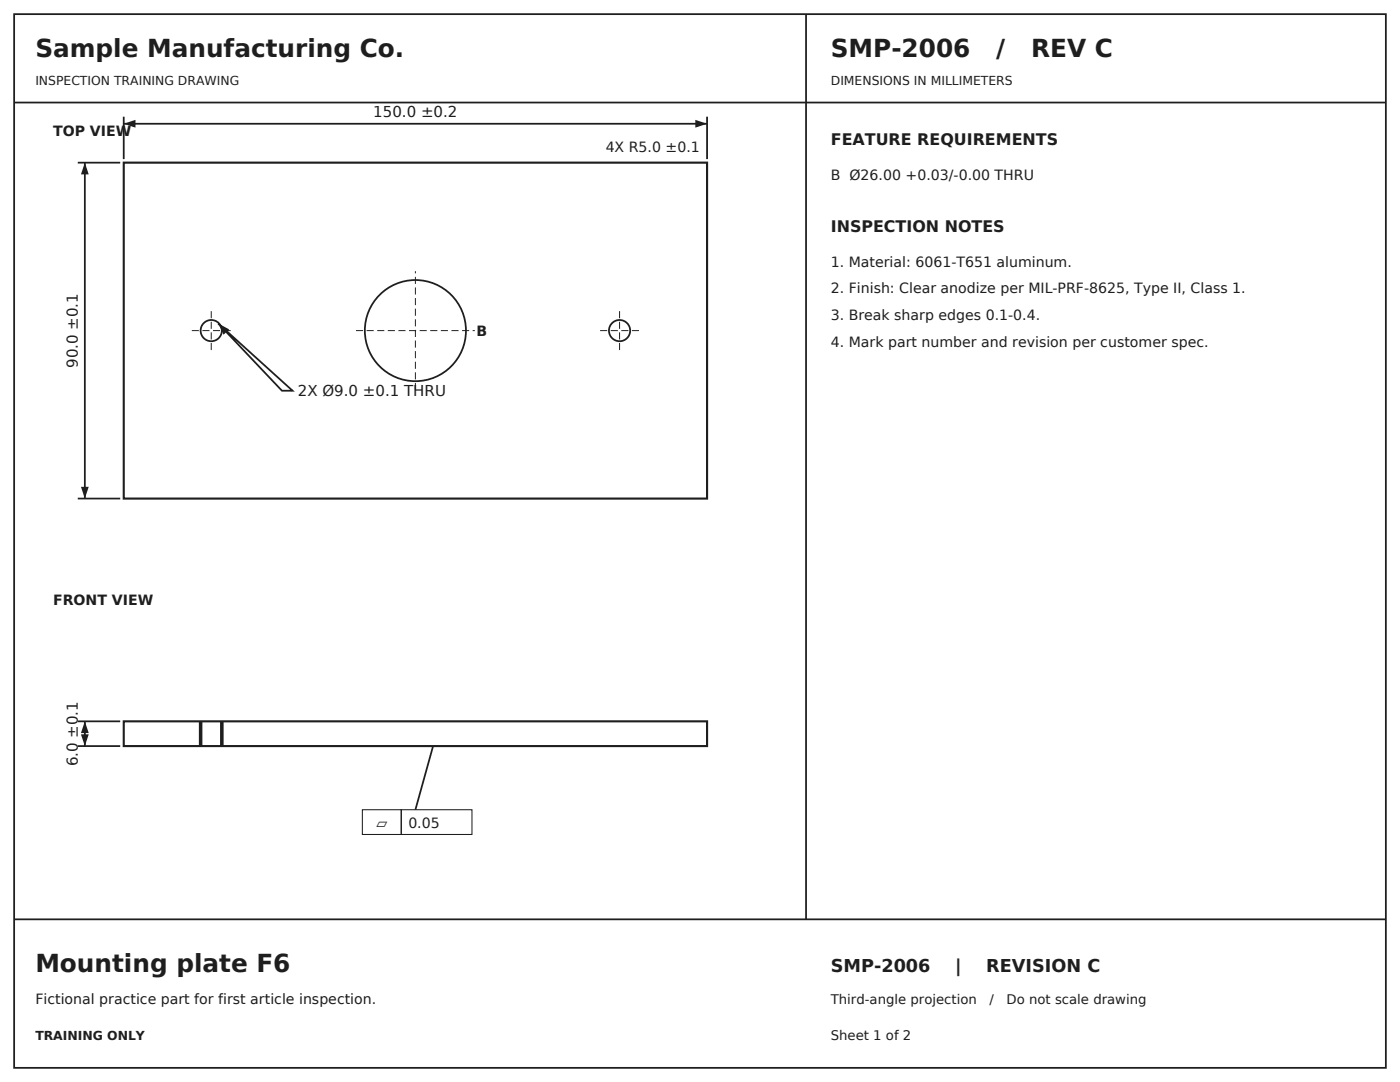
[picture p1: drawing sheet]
<svg xmlns="http://www.w3.org/2000/svg" width="279mm" height="216mm" viewBox="0 0 279 216" stroke-linecap="round" stroke-linejoin="round" font-family="sans-serif">
<defs><g id="words">
<g font-size="4.9" fill="#1a1f24">
<text x="7.1" y="11.3">Sample Manufacturing Co.</text>
<text x="165.8" y="11.3">SMP-2006</text>
<text x="198.8" y="11.3">/</text>
<text x="205.8" y="11.3">REV C</text>
<text x="7.1" y="194">Mounting plate F6</text>
</g>
<g font-size="3.5" fill="#1a1f24">
<text x="165.8" y="194">SMP-2006</text>
<text x="190.6" y="194">|</text>
<text x="196.8" y="194">REVISION C</text>
</g>
<g font-size="3.2" fill="#1a1f24">
<text x="165.8" y="28.9">FEATURE REQUIREMENTS</text>
<text x="165.8" y="46.2">INSPECTION NOTES</text>
</g>
<g font-size="3" fill="#1a1f24">
<text x="74.5" y="23.3">150.0 ±0.2</text>
<text x="15.5" y="73.4" transform="rotate(-90 15.5 73.4)">90.0 ±0.1</text>
<text x="59.4" y="79">2X Ø9.0 ±0.1 THRU</text>
<text x="15.5" y="152.9" transform="rotate(-90 15.5 152.9)">6.0 ±0.1</text>
</g>
<g font-size="2.8" fill="#1a1f24">
<text x="10.6" y="27.2">TOP VIEW</text>
<text x="120.9" y="30.3">4X R5.0 ±0.1</text>
<text x="165.8" y="36">B Ø26.00 +0.03/-0.00 THRU</text>
<text x="165.8" y="53.3">1. Material: 6061-T651 aluminum.</text>
<text x="165.8" y="58.6">2. Finish: Clear anodize per MIL-PRF-8625, Type II, Class 1.</text>
<text x="165.8" y="63.9">3. Break sharp edges 0.1-0.4.</text>
<text x="95.1" y="67">B</text>
<text x="165.8" y="69.1">4. Mark part number and revision per customer spec.</text>
<text x="10.6" y="120.6">FRONT VIEW</text>
<text x="75.1" y="165.3">⏥</text>
<text x="81.5" y="165.3">0.05</text>
<text x="7.1" y="200.4">Fictional practice part for first article inspection.</text>
</g>
<g font-size="2.6" fill="#1a1f24">
<text x="165.8" y="200.4">Third-angle projection</text>
<text x="197.5" y="200.4">/</text>
<text x="200.9" y="200.4">Do not scale drawing</text>
<text x="165.8" y="207.4">Sheet 1 of 2</text>
</g>
<g font-size="2.5" fill="#1a1f24">
<text x="7.1" y="16.9">INSPECTION TRAINING DRAWING</text>
<text x="165.8" y="16.9">DIMENSIONS IN MILLIMETERS</text>
<text x="7.1" y="207.4">TRAINING ONLY</text>
</g>
</g></defs>
<path d="M2.8 2.8h273.8v210.3h-273.8zM160.9 2.8v180.6M2.8 20.5h273.8M24.7 23.3v8.5zM24.7 24.7h116.4zM141.1 23.3v8.5zM2.8 183.4h273.8" fill="none" stroke="#1a1f24" stroke-width=".35"/>
<path d="M24.7 32.5h116.4v67h-116.4z" fill="none" stroke="#1a1f24" stroke-width=".42"/>
<g fill="#1a1f24">
<path d="M24.7 24.7l2.3-.8v1.6z"/>
<path d="M138.8 23.9l2.3 .8-2.3 .8z"/>
</g>
<path d="M15.5 32.5h8.5zM16.9 32.5v67zM15.5 99.5h8.5z" fill="none" stroke="#1a1f24" stroke-width=".35"/>
<g fill="#1a1f24">
<path d="M16.2 97.1h1.5l-.8 2.4z"/>
<path d="M16.9 32.5l.8 2.3h-1.5z"/>
</g>
<g fill="none" stroke="#1a1f24" stroke-width=".35">
<path d="M43.6 64.6l14.8 13.4h-2.1z"/>
<circle cx="42.2" cy="66" r="2.12"/>
<circle cx="123.6" cy="66" r="2.12"/>
</g>
<path d="M38.3 66h7.7M42.2 69.8v-7.7M119.8 66h7.7M123.6 69.8v-7.7" fill="none" stroke="#1a1f24" stroke-width=".2" stroke-dasharray="1.4 .7" stroke-linecap="butt"/>
<path d="M43.6 64.6l2.1 1.1-1.1 1.1z" fill="#1a1f24"/>
<g fill="none" stroke="#1a1f24" stroke-width=".35">
<path d="M15.5 148.9h8.5zM15.5 143.9h8.5zM16.9 143.9v5z"/>
<circle cx="82.9" cy="66" r="10.1"/>
</g>
<path d="M71 66h23.8M82.9 77.8v-23.7" fill="none" stroke="#1a1f24" stroke-width=".2" stroke-dasharray="1.4 .7" stroke-linecap="butt"/>
<path d="M24.7 143.9h116.4v5h-116.4z" fill="none" stroke="#1a1f24" stroke-width=".42"/>
<path d="M40 143.9v5zM44.3 143.9v5z" fill="none" stroke="#1a1f24" stroke-width=".71" stroke-linecap="butt"/>
<g fill="#1a1f24">
<path d="M16.2 146.5h1.5l-.8 2.4z"/>
<path d="M16.9 143.9l.8 2.4h-1.5z"/>
</g>
<path d="M72.3 161.6h7.8v4.9h-7.8zM80.1 161.6h14.1v4.9h-14.1z" fill="none" stroke="#1a1f24" stroke-width=".21"/>
<path d="M86.4 148.9l-3.5 12.7z" fill="none" stroke="#1a1f24" stroke-width=".35"/>
<use href="#words"/>
</svg>
